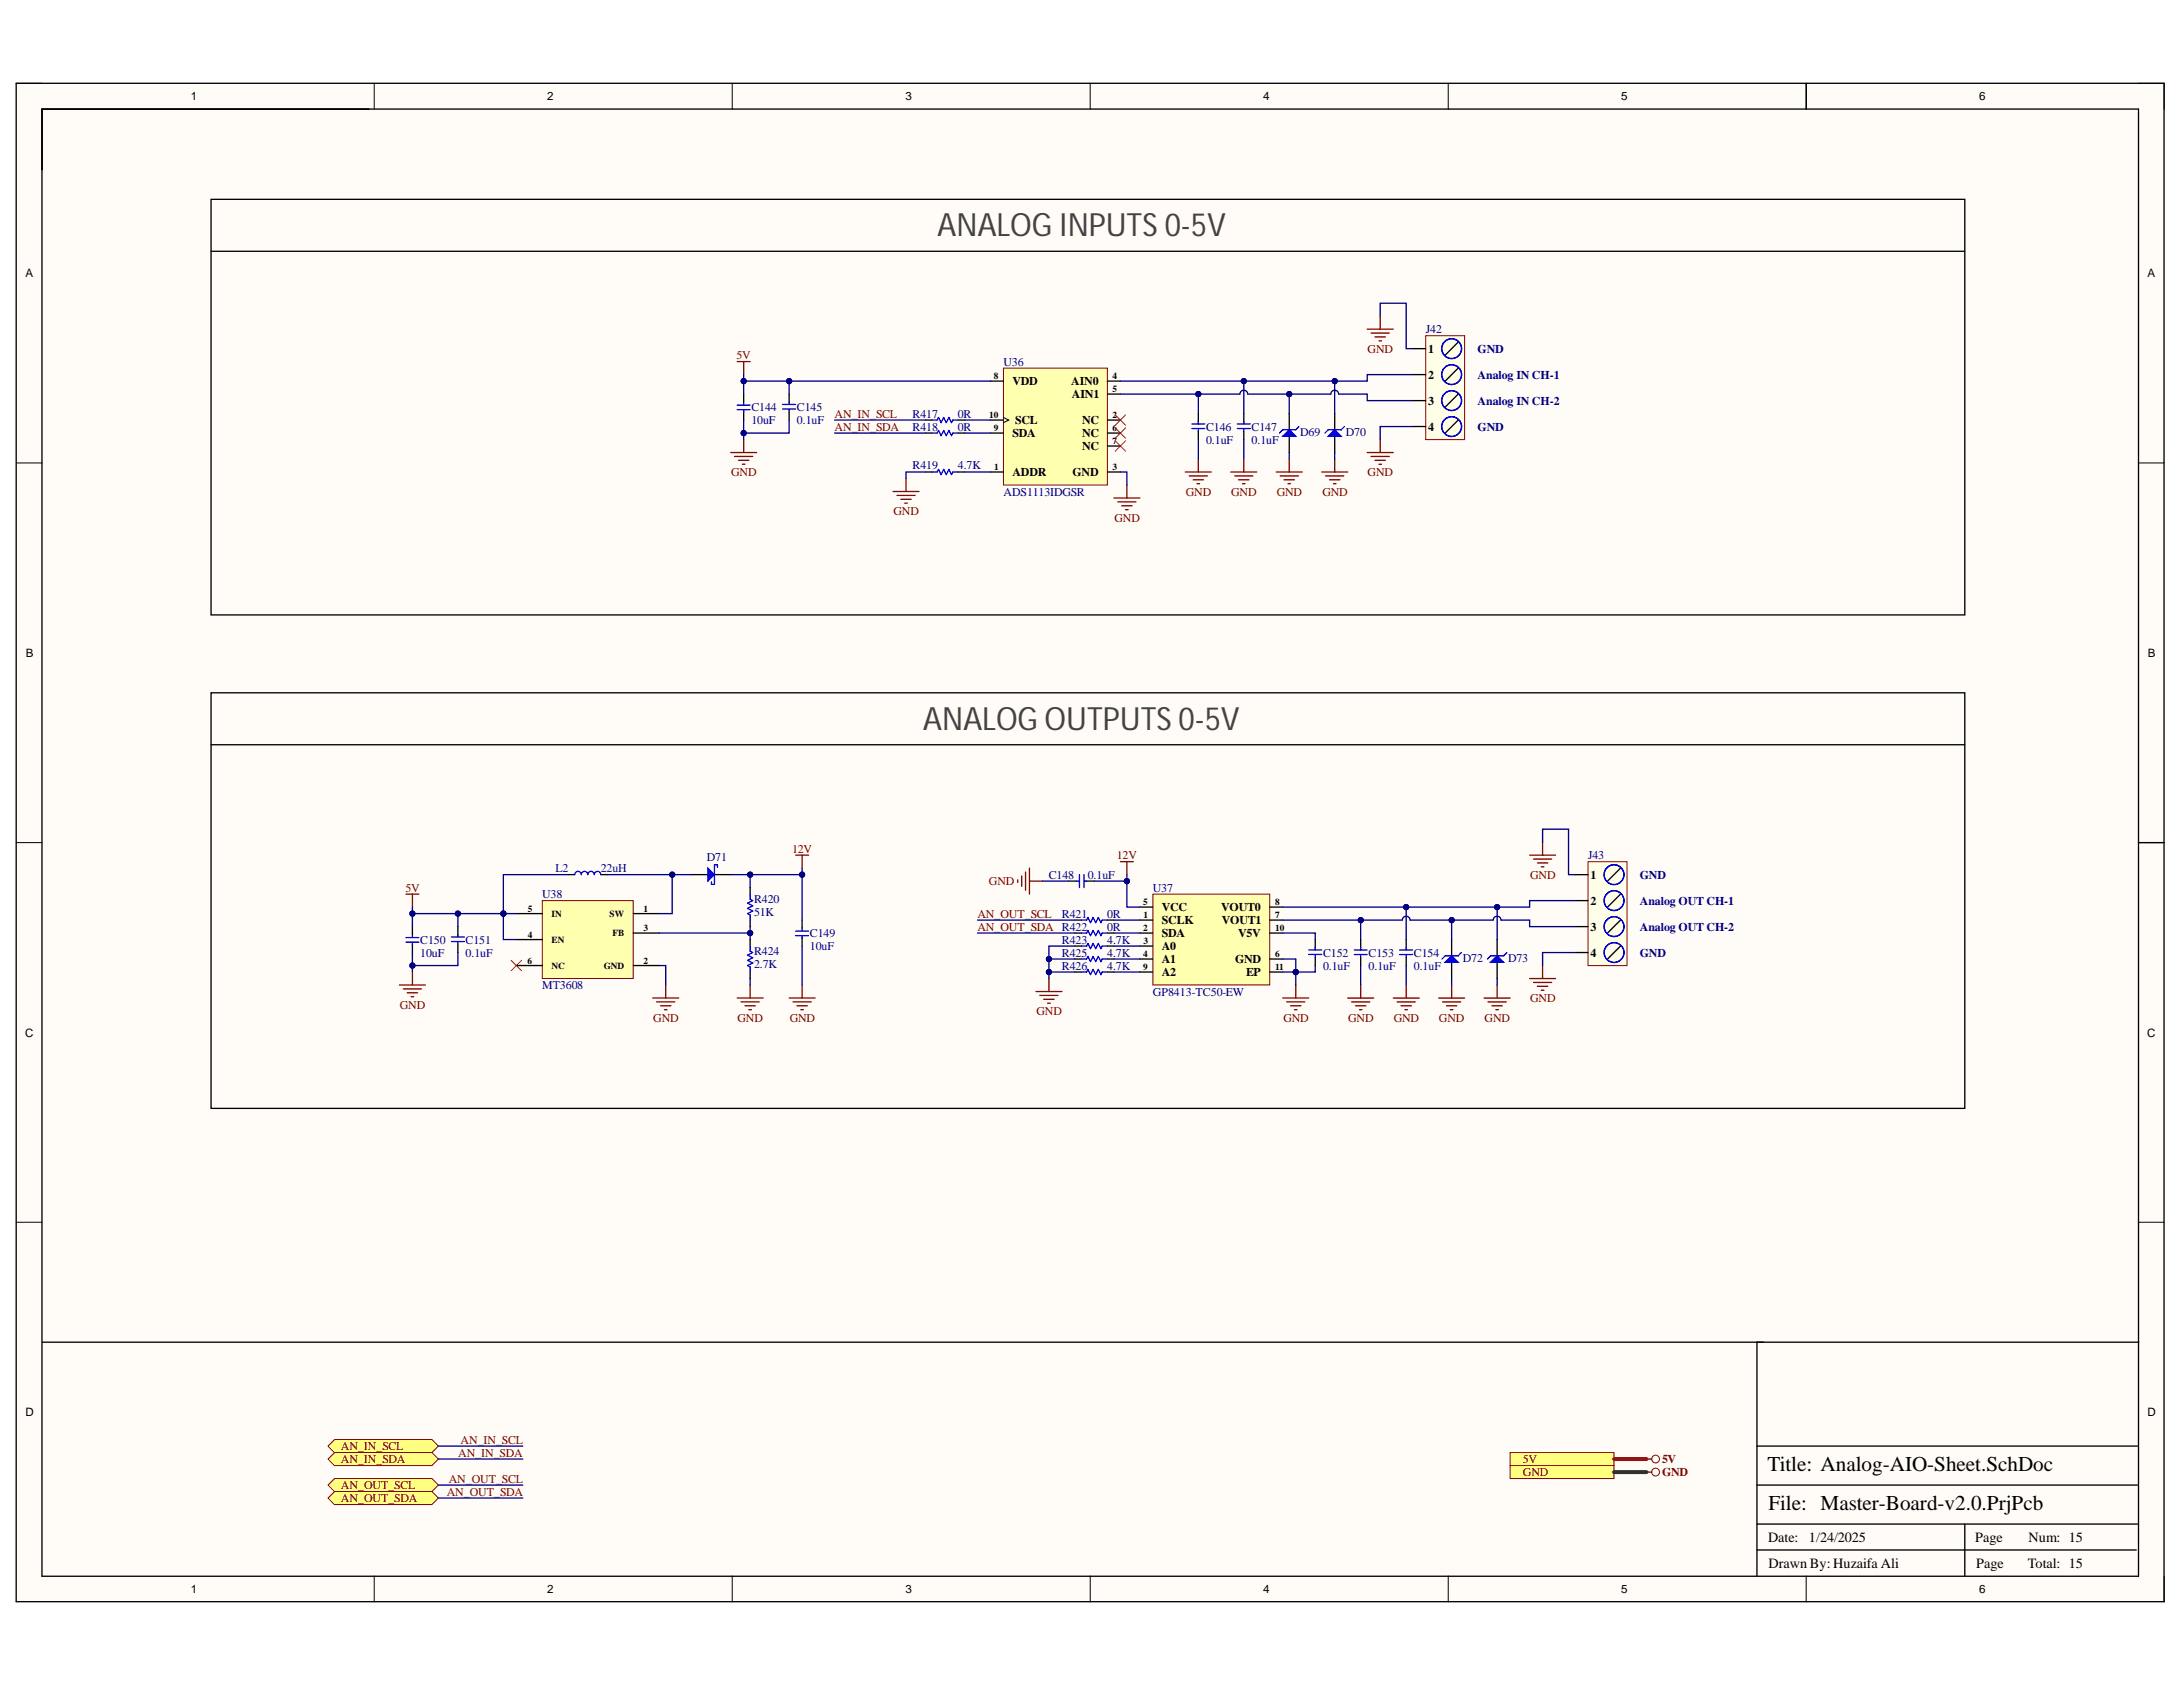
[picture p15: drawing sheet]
<svg xmlns="http://www.w3.org/2000/svg" width="279mm" height="216mm" viewBox="0 0 279 216" stroke-linecap="round" stroke-linejoin="round" font-family="sans-serif">
<defs><g id="words">
<g font-size="4.1" fill="#434343">
<text x="119.9" y="30.2">ANALOG INPUTS0-5V</text>
<text x="118.1" y="93.4">ANALOG OUTPUTS0-5V</text>
</g>
<g font-size="2.7">
<text x="226.2" y="188.3">Title: Analog-AIO-Sheet.SchDoc</text>
<text x="226.3" y="193.3">File: Master-Board-v2.0.PrjPcb</text>
</g>
<g font-size="1.8">
<text x="226.3" y="197.3">Date:</text>
<text x="231.5" y="197.3">1/24/2025</text>
<text x="252.8" y="197.3">Page</text>
<text x="259.6" y="197.3">Num: 15</text>
<text x="226.3" y="200.7">Drawn By: Huzaifa Ali</text>
<text x="252.9" y="200.7">Page</text>
<text x="259.5" y="200.7">Total: 15</text>
</g>
<g font-size="1.5">
<text x="24.4" y="12.9">1</text>
<text x="70" y="12.9">2</text>
<text x="115.9" y="12.9">3</text>
<text x="161.7" y="12.9">4</text>
<text x="207.5" y="12.9">5</text>
<text x="253.3" y="12.9">6</text>
<text x="3.3" y="35.5">A</text>
<text x="274.8" y="35.5">A</text>
<text x="182.8" y="45.2">1</text>
<text x="129.6" y="49.3">VDD</text>
<text x="137.1" y="49.3">AIN0</text>
<text x="137.2" y="51">AIN1</text>
<text x="182.8" y="48.5">2</text>
<text x="182.8" y="51.8">3</text>
<text x="129.6" y="55.9">SDA</text>
<text x="129.9" y="54.3">SCL</text>
<text x="138.5" y="54.3">NC</text>
<text x="138.5" y="55.9">NC</text>
<text x="138.5" y="57.6">NC</text>
<text x="182.8" y="55.1">4</text>
<text x="129.6" y="60.9">ADDR</text>
<text x="137.3" y="60.9">GND</text>
<text x="3.3" y="84.1">B</text>
<text x="274.9" y="84.1">B</text>
<text x="203.6" y="112.5">1</text>
<text x="148.7" y="118.3">SCLK</text>
<text x="148.7" y="119.9">SDA</text>
<text x="148.7" y="116.6">VCC</text>
<text x="156.3" y="116.6">VOUT0</text>
<text x="156.4" y="118.3">VOUT1</text>
<text x="158.5" y="119.9">V5V</text>
<text x="203.6" y="115.8">2</text>
<text x="203.6" y="119.1">3</text>
<text x="148.7" y="121.6">A0</text>
<text x="148.7" y="123.2">A1</text>
<text x="148.7" y="124.9">A2</text>
<text x="158.1" y="123.2">GND</text>
<text x="159.5" y="124.9">EP</text>
<text x="203.6" y="122.4">4</text>
<text x="3.2" y="132.7">C</text>
<text x="274.8" y="132.7">C</text>
<text x="3.3" y="181.3">D</text>
<text x="274.8" y="181.3">D</text>
<text x="24.4" y="203.9">1</text>
<text x="70" y="203.9">2</text>
<text x="115.9" y="203.9">3</text>
<text x="161.7" y="203.9">4</text>
<text x="207.5" y="203.9">5</text>
<text x="253.3" y="203.9">6</text>
</g>
<g font-size="1.5" fill="#800000">
<text x="94.3" y="46">5V</text>
<text x="175" y="45.2">GND</text>
<text x="106.8" y="53.4">AN_IN_SCL</text>
<text x="106.8" y="55.1">AN_IN_SDA</text>
<text x="93.6" y="60.9">GND</text>
<text x="114.4" y="65.9">GND</text>
<text x="151.8" y="63.4">GND</text>
<text x="157.6" y="63.4">GND</text>
<text x="163.4" y="63.4">GND</text>
<text x="169.2" y="63.4">GND</text>
<text x="175" y="60.9">GND</text>
<text x="142.6" y="66.8">GND</text>
<text x="101.4" y="109.1">12V</text>
<text x="126.6" y="113.3">GND</text>
<text x="142.9" y="110">12V</text>
<text x="195.8" y="112.5">GND</text>
<text x="51.9" y="114.1">5V</text>
<text x="125.1" y="117.5">AN_OUT_SCL</text>
<text x="125.1" y="119.1">AN_OUT_SDA R422</text>
<text x="51.2" y="129.1">GND</text>
<text x="83.6" y="130.7">GND</text>
<text x="94.4" y="130.7">GND</text>
<text x="101.1" y="130.7">GND</text>
<text x="132.7" y="129.9">GND</text>
<text x="164.3" y="130.7">GND</text>
<text x="172.5" y="130.7">GND</text>
<text x="178.4" y="130.7">GND</text>
<text x="184.2" y="130.7">GND</text>
<text x="190" y="130.7">GND</text>
<text x="195.8" y="128.2">GND</text>
<text x="43.6" y="185.6">AN_IN_SCL</text>
<text x="59" y="184.8">AN_IN_SCL</text>
<text x="43.6" y="187.3">AN_IN_SDA</text>
<text x="43.6" y="190.6">AN_OUT_SCL</text>
<text x="57.2" y="191.4">AN_OUT_SDA</text>
<text x="57.4" y="189.8">AN_OUT_SCL</text>
<text x="58.7" y="186.4">AN_IN_SDA</text>
<text x="194.9" y="188.9">GND</text>
<text x="194.9" y="187.3">5V</text>
<text x="212.7" y="188.9">GND</text>
<text x="212.7" y="187.3">5V</text>
<text x="43.6" y="192.2">AN_OUT_SDA</text>
</g>
<g font-size="1.5" fill="#000080">
<text x="128.4" y="46.8">U36</text>
<text x="182.5" y="42.7">J42</text>
<text x="189.1" y="45.2">GND</text>
<text x="96.2" y="52.6">C144</text>
<text x="102" y="52.6">C145</text>
<text x="116.8" y="53.4">R417</text>
<text x="122.6" y="53.4">0R</text>
<text x="189.1" y="48.5">Analog IN CH-1</text>
<text x="189.1" y="51.8">Analog IN CH-2</text>
<text x="96.2" y="54.3">10uF</text>
<text x="102" y="54.3">0.1uF</text>
<text x="116.8" y="55.1">R418</text>
<text x="122.6" y="55.1">0R</text>
<text x="154.4" y="55.1">C146</text>
<text x="154.4" y="56.8">0.1uF</text>
<text x="160.2" y="55.1">C147</text>
<text x="160.2" y="56.8">0.1uF</text>
<text x="166.4" y="55.8">D69</text>
<text x="172.2" y="55.8">D70</text>
<text x="189.1" y="55.1">GND</text>
<text x="116.8" y="60.1">R419</text>
<text x="122.6" y="60.1">4.7K</text>
<text x="128.4" y="63.4">ADS1113IDGSR</text>
<text x="71.1" y="111.6">L2</text>
<text x="76.9" y="111.6">22uH</text>
<text x="90.5" y="110.2">D71</text>
<text x="134.2" y="112.5">C148</text>
<text x="139.2" y="112.5">0.1uF</text>
<text x="203.2" y="110">J43</text>
<text x="209.9" y="112.5">GND</text>
<text x="69.4" y="115">U38</text>
<text x="96.5" y="115.6">R420</text>
<text x="96.5" y="117.3">51K</text>
<text x="103.7" y="119.9">C149</text>
<text x="135.9" y="117.5">R421</text>
<text x="141.7" y="119.1">0R</text>
<text x="141.7" y="117.5">0R</text>
<text x="147.6" y="114.1">U37</text>
<text x="209.9" y="115.8">Analog OUT CH-1</text>
<text x="209.9" y="119.1">Analog OUT CH-2</text>
<text x="53.8" y="120.8">C150</text>
<text x="53.8" y="122.4">10uF</text>
<text x="59.6" y="120.8">C151</text>
<text x="59.6" y="122.4">0.1uF</text>
<text x="96.5" y="122.3">R424</text>
<text x="96.5" y="123.9">2.7K</text>
<text x="103.7" y="121.6">10uF</text>
<text x="135.9" y="124.1">R426</text>
<text x="135.9" y="122.4">R425</text>
<text x="135.9" y="120.8">R423</text>
<text x="141.7" y="124.1">4.7K</text>
<text x="141.7" y="122.4">4.7K</text>
<text x="141.7" y="120.8">4.7K</text>
<text x="169.3" y="122.4">C152</text>
<text x="169.3" y="124.1">0.1uF</text>
<text x="175.2" y="122.4">C153</text>
<text x="175.2" y="124.1">0.1uF</text>
<text x="181" y="122.4">C154</text>
<text x="181" y="124.1">0.1uF</text>
<text x="187.2" y="123.1">D72</text>
<text x="193" y="123.1">D73</text>
<text x="209.9" y="122.4">GND</text>
<text x="69.4" y="126.6">MT3608</text>
<text x="147.6" y="127.4">GP8413-TC50-EW</text>
</g>
<g font-size="1.2">
<text x="126.6" y="53.5">10</text>
<text x="127.2" y="48.5">8</text>
<text x="142.4" y="53.5">2</text>
<text x="142.4" y="48.5">4</text>
<text x="142.4" y="50.2">5</text>
<text x="127.2" y="55.2">9</text>
<text x="142.4" y="55.2">6</text>
<text x="142.4" y="56.8">7</text>
<text x="127.3" y="60.2">1</text>
<text x="142.4" y="60.2">3</text>
<text x="67.5" y="120">4</text>
<text x="67.5" y="116.7">5</text>
<text x="70.6" y="117.3">IN</text>
<text x="78" y="117.3">SW</text>
<text x="78.4" y="119.8">FB</text>
<text x="82.4" y="116.7">1</text>
<text x="82.4" y="119.2">3</text>
<text x="146.3" y="119.2">2</text>
<text x="146.3" y="115.8">5</text>
<text x="146.4" y="117.5">1</text>
<text x="163.2" y="117.5">7</text>
<text x="163.2" y="115.8">8</text>
<text x="163.2" y="119.2">10</text>
<text x="67.5" y="123.3">6</text>
<text x="70.6" y="120.7">EN</text>
<text x="70.6" y="124">NC</text>
<text x="77.3" y="124">GND</text>
<text x="82.4" y="123.3">2</text>
<text x="146.3" y="122.5">4</text>
<text x="146.3" y="124.2">9</text>
<text x="146.4" y="120.8">3</text>
<text x="163.2" y="122.5">6</text>
<text x="163.2" y="124.2">11</text>
</g>
</g></defs>
<g fill="#fffcf8">
<path d="M2.1 10.7h274.9v194.3h-274.9z" fill-rule="evenodd"/>
<path d="M5.4 14h268.3v187.7h-268.3z" fill-rule="evenodd"/>
</g>
<g fill="none" stroke="#000" stroke-width=".13">
<path d="M2.1 10.7h3.3M47.9 10.7v3.3M93.7 10.7v3.3M139.5 10.7v3.3M185.4 10.7v3.3M231.2 10.7v3.3M273.7 10.7h3.3v3.3M2.1 59.2h3.3M273.7 59.2h3.3M2.1 107.8h3.3M273.7 107.8h3.3M2.1 156.4h3.3"/>
<path d="M273.7 156.4h3.3M47.9 201.7v3.3M93.7 201.7v3.3M139.5 201.7v3.3M185.4 201.7v3.3M231.2 201.7v3.3M277 201.7v3.3"/>
</g>
<g fill="none" stroke="#000" stroke-width=".17">
<path d="M2.1 10.7h274.9v194.3h-274.9zM5.4 14h268.3v187.7h-268.3zM5.4 14h41.8M231.2 10.7v3.3M27 25.5h224.5v53.2h-224.5zM27 32.2h224.5M27 88.7h224.5v53.1h-224.5zM27 95.3h224.5M273.7 107.8h3.3M5.4 171.8h268.3M224.9 171.8v29.9M224.9 198.4h48.5"/>
<path d="M224.9 195h48.7M224.9 190.1h48.7M224.9 185.1h48.7M251.5 195v6.7"/>
</g>
<path d="M69.4 115.3h11.7v9.9h-11.7z" fill-rule="evenodd" fill="#ffffb0"/>
<path d="M69.4 115.3h11.7v9.9h-11.7z" fill="none" stroke="#800000" stroke-width=".13"/>
<path d="M58.6 118.6v1.1M66.1 116.9h3.3M72.7 111.9h.9M76.9 111.9h.8M81.1 116.9h3.3M81.1 119.4h3.3M88.5 111.9h2.1M91.4 111.9h2.1M58.6 120.9v1M66.1 123.6h3.3M66.1 120.2h3.3M81.1 123.6h3.3" fill="none" stroke="#000" stroke-width=".17"/>
<path d="M52 114.4h1.6M52.8 114.4v1.7M51.1 126.1h3.3M51.6 126.6h2.3M52.1 127.1h1.4M52.6 127.6h.3M52.8 124.4v1.7M83.5 127.7h3.4M84 128.2h2.4M84.5 128.7h1.4M85 129.2h.4M85.2 126.1v1.6" fill="none" stroke="#800000" stroke-width=".17"/>
<path d="M57.8 119.9h1.6M58.6 119.6v.3M73.6 111.9a.42 .42 0 0 1 .4-.4 .42 .42 0 0 1 .4 .4 .41 .41 0 0 1 .4-.4 .41 .41 0 0 1 .4 .4 .41 .41 0 0 1 .4-.4 .41 .41 0 0 1 .5 .4 .41 .41 0 0 1 .4-.4 .41 .41 0 0 1 .4 .4M57.8 120.5h1.6M58.6 120.6v.3" fill="none" stroke="#00f" stroke-width=".17"/>
<path d="M65.4 122.9l1.4 1.3M66.8 122.9l-1.4 1.3" fill="none" stroke="#f00" stroke-width=".13"/>
<path d="M90.6 111.1l.8 .8-.8 .9z" fill="#00f"/>
<g fill="none" stroke="#00f" stroke-width=".17">
<path d="M52 120h1.6M52.8 119.6v.3M90.6 111.1l.8 .8-.8 .9zM91.1 112.8v.4h.3M91.8 111v-.3h-.4v2.5M96 114.4v.7l.3 .2-.6 .3 .6 .3-.6 .4 .6 .3-.6 .3 .3 .2v.7M101.8 119.7h1.7M101.8 119.2h1.7M102.7 118.8v.3M102.7 119.7v.4M52 120.6h1.6M52.8 120.6v.3"/>
<path d="M96 121.1v.6l.3 .2-.6 .3 .6 .4-.6 .3 .6 .3-.6 .4 .3 .1v.7"/>
</g>
<path d="M101.8 109.4h1.7M102.7 109.4v1.7M94.4 127.7h3.3M94.8 128.2h2.4M95.3 128.7h1.4M95.8 129.2h.4M96 126.1v1.6M101 127.7h3.3M101.5 128.2h2.3M102 128.7h1.3M102.5 129.2h.3M102.7 126.1v1.6" fill="none" stroke="#800000" stroke-width=".17"/>
<path d="M52.8 118.6v1M96 113.6v.8M96 117.8v.8M102.7 117.8v1M102.7 120v1.1M52.8 120.8v1.1M96 120.2v.9M96 124.4v.8" fill="none" stroke="#000" stroke-width=".17"/>
<path d="M147.6 114.4h14.9v11.7h-14.9z" fill-rule="evenodd" fill="#ffffb0"/>
<path d="M147.6 114.4h14.9v11.7h-14.9z" fill="none" stroke="#800000" stroke-width=".13"/>
<g fill="none" stroke="#000" stroke-width=".17">
<path d="M136.7 112.8h1M137.6 117.8h.8M137.6 119.4h.8M139 112.8h1.1M141.7 117.8h.9M141.7 119.4h.9M145.9 117.8h1.7M145.9 119.4h1.7M145.9 116.1h1.7M162.5 117.8h1.7M162.5 119.4h1.7M162.5 116.1h1.7"/>
<path d="M137.6 121.1h.8M137.6 122.7h.8M137.6 124.4h.8M141.7 121.1h.9M141.7 122.7h.9M141.7 124.4h.9M145.9 121.1h1.7M145.9 122.7h1.7M145.9 124.4h1.7M162.5 122.7h1.7M162.5 124.4h1.7M168.3 120.2v1.1"/>
<path d="M168.3 122.6v1"/>
</g>
<g fill="none" stroke="#00f" stroke-width=".17">
<path d="M137.7 112.8h.4M138.2 111.9v1.7M138.4 119.4h.7l.1-.3 .4 .6 .3-.6 .3 .6 .4-.6 .3 .6 .2-.3h.6M138.4 117.8h.7l.1-.4 .4 .7 .3-.7 .3 .7 .4-.7 .3 .7 .2-.3h.6M138.7 112.8h.4M138.7 111.9v1.7M138.4 124.4h.7l.1-.3 .4 .6 .3-.6 .3 .6 .4-.6 .3 .6 .2-.3h.6M138.4 122.7h.7l.1-.3 .4 .7 .3-.7 .3 .7 .4-.7 .3 .7 .2-.4h.6M138.4 121.1h.7l.1-.4 .4 .7 .3-.7 .3 .7 .4-.7 .3 .7 .2-.3h.6M167.5 121.6h1.7M167.5 122.2h1.7M168.3 121.2v.4"/>
<path d="M168.3 122.2v.4"/>
</g>
<g fill="none" stroke="#800000" stroke-width=".17">
<path d="M130.3 112.6v.3M130.8 112.1v1.3M131.3 111.6v2.3M131.8 111.1v3.3M131.8 112.8h1.6M143.4 110.3h1.7M144.2 110.3v1.6M132.6 126.9h3.3M133.1 127.4h2.3M133.6 127.9h1.3M134.1 128.4h.3M134.3 125.2v1.7"/>
<path d="M164.2 127.7h3.3M164.7 128.2h2.3M165.2 128.7h1.3M165.7 129.2h.3M165.8 126.1v1.6"/>
</g>
<path d="M203.2 110.3h5v13.3h-5z" fill-rule="evenodd" fill="#ffffe8"/>
<path d="M203.2 110.3h5v13.3h-5z" fill="none" stroke="#800000" stroke-width=".13"/>
<g fill="none" stroke="#000" stroke-width=".17">
<path d="M201.6 111.9h1.6M201.6 115.3h1.6M201.6 118.6h1.6M207.4 111.1l-1.7 1.7M207.4 114.4l-1.7 1.7M207.4 117.8l-1.7 1.6M174.2 120.2v1.1M174.2 122.6v1M180 120.2v1.1M180 122.6v1M185.8 120.2v2.1M185.8 123.2v2"/>
<path d="M201.6 121.9h1.6M207.4 121.1l-1.7 1.6"/>
</g>
<g fill="none" stroke="#00f" stroke-width=".17">
<path d="M173.3 121.6h1.7M173.3 122.2h1.7M174.2 121.2v.4M174.2 122.2v.4M179.1 121.6h1.7M179.1 122.2h1.7M180 121.2v.4M180 122.2v.4"/>
<circle cx="206.6" cy="111.9" r="1.27"/>
<circle cx="206.6" cy="118.6" r="1.27"/>
<circle cx="206.6" cy="115.3" r="1.27"/>
<circle cx="206.6" cy="121.9" r="1.27"/>
</g>
<g fill="none" stroke="#800000" stroke-width=".17">
<path d="M195.8 109.4h3.3M196.3 109.9h2.3M196.8 110.4h1.3M197.3 110.9h.3M197.4 107.8v1.6M172.5 127.7h3.3M173 128.2h2.3M173.5 128.7h1.3M174 129.2h.3M174.2 126.1v1.6M178.3 127.7h3.3M178.8 128.2h2.3"/>
<path d="M179.3 128.7h1.3M179.8 129.2h.3M180 126.1v1.6M195.8 125.2h3.3M196.3 125.7h2.3M196.8 126.2h1.3M197.3 126.7h.3M197.4 123.6v1.6"/>
</g>
<path d="M185 123.2l.8-.9 .8 .9z" fill="#00f"/>
<path d="M185 123.2l.8-.9 .8 .9zM187 121.9l-.4 .4h-1.6l-.5 .4" fill="none" stroke="#00f" stroke-width=".17"/>
<path d="M191.6 120.2v2.1M191.6 123.2v2" fill="none" stroke="#000" stroke-width=".17"/>
<path d="M190.8 123.2l.8-.9 .8 .9z" fill="#00f"/>
<path d="M190.8 123.2l.8-.9 .8 .9zM192.9 121.9l-.5 .4h-1.6l-.4 .4" fill="none" stroke="#00f" stroke-width=".17"/>
<path d="M184.1 127.7h3.4M184.6 128.2h2.4M185.1 128.7h1.4M185.6 129.2h.4M185.8 126.1v1.6M189.9 127.7h3.4M190.4 128.2h2.4M191 128.7h1.3M191.4 129.2h.4M191.6 126.1v1.6" fill="none" stroke="#800000" stroke-width=".17"/>
<path d="M128.4 47.1h13.3v15h-13.3z" fill-rule="evenodd" fill="#ffffb0"/>
<path d="M128.4 47.1h13.3v15h-13.3z" fill="none" stroke="#800000" stroke-width=".13"/>
<g fill="none" stroke="#000" stroke-width=".17">
<path d="M95.2 50.4v1M95.2 52.7v1.1M101 50.4v1.1M101 52.8v1M118.5 53.8h.8M118.5 55.4h.8M122.6 53.8h.8M122.6 55.4h.8M126.8 53.8h1.6M126.8 48.8h1.6M126.8 55.4h1.6M141.7 53.8h1.7"/>
<path d="M141.7 48.8h1.7M141.7 50.4h1.7M141.7 55.4h1.7M141.7 57.1h1.7M118.5 60.4h.8M122.6 60.4h.8M126.8 60.4h1.6M141.7 60.4h1.7"/>
</g>
<path d="M128.4 53.4l.7 .4-.7 .3" fill="none" stroke="#000" stroke-width=".13"/>
<g fill="none" stroke="#800000" stroke-width=".17">
<path d="M93.5 57.9h3.3M94 58.4h2.3M94.4 46.3h1.6M94.5 58.9h1.3M95 59.4h.3M95.2 46.3v1.6M95.2 56.3v1.6M114.3 62.9h3.3M114.8 63.4h2.3M115.3 63.9h1.3M115.8 64.4h.3M116 61.2v1.7"/>
<path d="M142.6 63.7h3.3M143.1 64.2h2.3M143.6 64.7h1.3M144.1 65.2h.3M144.2 62.1v1.6"/>
</g>
<path d="M94.4 52.4h1.6M94.4 51.9h1.6M95.2 51.4v.4M95.2 52.4v.4M100.2 51.8h1.6M100.2 52.3h1.6M101 51.4v.4M101 52.4v.4M119.3 55.4h.7l.1-.3 .4 .7 .3-.7 .3 .7 .3-.7 .4 .7 .2-.4h.6M119.3 53.8h.7l.1-.4 .4 .7 .3-.7 .3 .7 .3-.7 .4 .7 .2-.3h.6M119.3 60.4h.7l.1-.3 .4 .6 .3-.6 .3 .6 .3-.6 .4 .6 .2-.3h.6" fill="none" stroke="#00f" stroke-width=".17"/>
<path d="M142.7 53.1l1.4 1.3M142.7 54.8l1.4 1.3M142.7 56.4l1.4 1.3M144.1 53.1l-1.4 1.3M144.1 54.8l-1.4 1.3M144.1 56.4l-1.4 1.3" fill="none" stroke="#f00" stroke-width=".13"/>
<path d="M182.5 43h5v13.3h-5z" fill-rule="evenodd" fill="#ffffe8"/>
<path d="M182.5 43h5v13.3h-5z" fill="none" stroke="#800000" stroke-width=".13"/>
<g fill="none" stroke="#000" stroke-width=".17">
<path d="M153.4 52.9v1.1M153.4 55.3v1M159.2 52.9v1.1M159.2 55.3v1M165 52.9v2.1M165 55.8v2.1M180.8 44.6h1.7M180.8 47.9h1.7M180.8 51.3h1.7M180.8 54.6h1.7M186.6 43.8l-1.6 1.7M186.6 47.1l-1.6 1.7"/>
<path d="M186.6 50.4l-1.6 1.7M186.6 53.8l-1.6 1.6"/>
</g>
<g fill="none" stroke="#00f" stroke-width=".17">
<path d="M152.5 54.3h1.7M152.5 54.8h1.7M153.4 53.9v.4M153.4 54.9v.4M158.4 54.3h1.6M158.4 54.8h1.6M159.2 53.9v.4M159.2 54.9v.4"/>
<circle cx="185.8" cy="47.9" r="1.27"/>
<circle cx="185.8" cy="54.6" r="1.27"/>
<circle cx="185.8" cy="44.6" r="1.27"/>
<circle cx="185.8" cy="51.3" r="1.27"/>
</g>
<g fill="none" stroke="#800000" stroke-width=".17">
<path d="M153.4 58.7v1.7M159.2 58.7v1.7M175 42.1h3.3M175 57.9h3.3M175.5 42.6h2.3M175.5 58.4h2.3M176 43.1h1.3M176 58.9h1.3M176.5 43.6h.3M176.5 59.4h.3M176.6 40.5v1.6M176.6 56.3v1.6"/>
<path d="M151.7 60.4h3.3M152.2 60.9h2.3M152.7 61.4h1.3M153.2 61.9h.3M157.5 60.4h3.4M158 60.9h2.4M158.5 61.4h1.4M159 61.9h.4"/>
</g>
<path d="M164.2 55.8l.8-.8 .8 .8z" fill="#00f"/>
<path d="M164.2 55.8l.8-.8 .8 .8zM166.3 54.6l-.5 .4h-1.6l-.4 .4" fill="none" stroke="#00f" stroke-width=".17"/>
<path d="M170.8 52.9v2.1M170.8 55.8v2.1" fill="none" stroke="#000" stroke-width=".17"/>
<path d="M170 55.8l.8-.8 .9 .8z" fill="#00f"/>
<path d="M170 55.8l.8-.8 .9 .8zM172.1 54.6l-.4 .4h-1.7l-.4 .4" fill="none" stroke="#00f" stroke-width=".17"/>
<path d="M165 58.7v1.7M170.8 58.7v1.7M163.3 60.4h3.4M163.8 60.9h2.4M164.3 61.4h1.4M164.8 61.9h.4M169.2 60.4h3.3M169.7 60.9h2.3M170.2 61.4h1.3M170.7 61.9h.3" fill="none" stroke="#800000" stroke-width=".17"/>
<path d="M193.3 187.6h13.3v1.6h-13.3z" fill-rule="evenodd" fill="#ffff80"/>
<g fill="none" stroke="#800000" stroke-width=".13">
<path d="M193.3 187.6h13.3v1.6h-13.3z"/>
<circle cx="211.9" cy="188.4" r=".5"/>
</g>
<path d="M210.7 188.4h.7" fill="none" stroke="#800000" stroke-width=".17"/>
<path d="M193.3 185.9h13.3v1.7h-13.3z" fill-rule="evenodd" fill="#ffff80"/>
<g fill="none" stroke="#800000" stroke-width=".13">
<path d="M193.3 185.9h13.3v1.7h-13.3z"/>
<circle cx="211.9" cy="186.7" r=".5"/>
</g>
<path d="M210.7 186.7h.7" fill="none" stroke="#800000" stroke-width=".17"/>
<path d="M42.8 184.2h12.5l.8 .9-.8 .8h-12.5l-.8-.8z" fill-rule="evenodd" fill="#ffff80"/>
<path d="M42.8 184.2h12.5l.8 .9-.8 .8h-12.5l-.8-.8z" fill="none" stroke="#800000" stroke-width=".13"/>
<path d="M42 186.7l.8-.8h12.5l.8 .8-.8 .9h-12.5z" fill-rule="evenodd" fill="#ffff80"/>
<path d="M42 186.7l.8-.8h12.5l.8 .8-.8 .9h-12.5z" fill="none" stroke="#800000" stroke-width=".13"/>
<path d="M42.8 189.2h12.5l.8 .9-.8 .8h-12.5l-.8-.8z" fill-rule="evenodd" fill="#ffff80"/>
<path d="M42.8 189.2h12.5l.8 .9-.8 .8h-12.5l-.8-.8z" fill="none" stroke="#800000" stroke-width=".13"/>
<path d="M42.8 190.9h12.5l.8 .8-.8 .9h-12.5l-.8-.9z" fill-rule="evenodd" fill="#ffff80"/>
<path d="M42.8 190.9h12.5l.8 .8-.8 .9h-12.5l-.8-.9z" fill="none" stroke="#800000" stroke-width=".13"/>
<path d="M58.6 121.9v1.7h-5.8" fill="none" stroke="#000080" stroke-width=".17"/>
<circle cx="52.8" cy="123.6" r=".33" fill="#000080"/>
<circle cx="52.8" cy="123.6" r=".33" fill="none" stroke="#000080" stroke-width=".13"/>
<path d="M52.8 116.9v1.7" fill="none" stroke="#000080" stroke-width=".17"/>
<circle cx="52.8" cy="116.9" r=".33" fill="#000080"/>
<circle cx="52.8" cy="116.9" r=".33" fill="none" stroke="#000080" stroke-width=".13"/>
<path d="M58.6 116.9v1.7" fill="none" stroke="#000080" stroke-width=".17"/>
<circle cx="58.6" cy="116.9" r=".33" fill="#000080"/>
<circle cx="58.6" cy="116.9" r=".33" fill="none" stroke="#000080" stroke-width=".13"/>
<path d="M64.4 116.9v3.3h1.7" fill="none" stroke="#000080" stroke-width=".17"/>
<circle cx="64.4" cy="116.9" r=".33" fill="#000080"/>
<circle cx="64.4" cy="116.9" r=".33" fill="none" stroke="#000080" stroke-width=".13"/>
<path d="M72.7 111.9h-8.3v5M84.4 123.6h.8v2.5" fill="none" stroke="#000080" stroke-width=".17"/>
<circle cx="64.4" cy="116.9" r=".33" fill="#000080"/>
<circle cx="64.4" cy="116.9" r=".33" fill="none" stroke="#000080" stroke-width=".13"/>
<path d="M77.7 111.9h8.3v5h-1.6" fill="none" stroke="#000080" stroke-width=".17"/>
<circle cx="86" cy="111.9" r=".33" fill="#000080"/>
<circle cx="86" cy="111.9" r=".33" fill="none" stroke="#000080" stroke-width=".13"/>
<path d="M86 111.9h2.5" fill="none" stroke="#000080" stroke-width=".17"/>
<circle cx="86" cy="111.9" r=".33" fill="#000080"/>
<circle cx="86" cy="111.9" r=".33" fill="none" stroke="#000080" stroke-width=".13"/>
<path d="M96 111.9v1.7" fill="none" stroke="#000080" stroke-width=".17"/>
<circle cx="96" cy="111.9" r=".33" fill="#000080"/>
<circle cx="96" cy="111.9" r=".33" fill="none" stroke="#000080" stroke-width=".13"/>
<path d="M96 118.6v.8h-11.6M96 125.2v.9" fill="none" stroke="#000080" stroke-width=".17"/>
<circle cx="96" cy="119.4" r=".33" fill="#000080"/>
<circle cx="96" cy="119.4" r=".33" fill="none" stroke="#000080" stroke-width=".13"/>
<path d="M96 119.4v.8" fill="none" stroke="#000080" stroke-width=".17"/>
<circle cx="96" cy="119.4" r=".33" fill="#000080"/>
<circle cx="96" cy="119.4" r=".33" fill="none" stroke="#000080" stroke-width=".13"/>
<path d="M102.7 111.9v5.9" fill="none" stroke="#000080" stroke-width=".17"/>
<circle cx="102.7" cy="111.9" r=".33" fill="#000080"/>
<circle cx="102.7" cy="111.9" r=".33" fill="none" stroke="#000080" stroke-width=".13"/>
<path d="M102.7 121.1v5M134.3 122.7h3.3M142.6 121.1h3.3M142.6 122.7h3.3M142.6 124.4h3.3" fill="none" stroke="#000080" stroke-width=".17"/>
<circle cx="134.3" cy="122.7" r=".33" fill="#000080"/>
<circle cx="134.3" cy="122.7" r=".33" fill="none" stroke="#000080" stroke-width=".13"/>
<path d="M134.3 124.4h3.3" fill="none" stroke="#000080" stroke-width=".17"/>
<circle cx="134.3" cy="124.4" r=".33" fill="#000080"/>
<circle cx="134.3" cy="124.4" r=".33" fill="none" stroke="#000080" stroke-width=".13"/>
<path d="M125.1 119.4h12.5M125.1 117.8h12.5M133.4 112.8h3.3M142.6 119.4h3.3M142.6 117.8h3.3M144.2 111.9v.9h-4.1" fill="none" stroke="#000080" stroke-width=".17"/>
<circle cx="144.2" cy="112.8" r=".33" fill="#000080"/>
<circle cx="144.2" cy="112.8" r=".33" fill="none" stroke="#000080" stroke-width=".13"/>
<path d="M144.2 112.8v3.3h1.7" fill="none" stroke="#000080" stroke-width=".17"/>
<circle cx="144.2" cy="112.8" r=".33" fill="#000080"/>
<circle cx="144.2" cy="112.8" r=".33" fill="none" stroke="#000080" stroke-width=".13"/>
<path d="M164.2 119.4h4.1v.8M174.2 117.8v2.4M197.4 107.8v-1.7h3.4v5.8h.8M201.6 121.9h-4.2v1.7" fill="none" stroke="#000080" stroke-width=".17"/>
<circle cx="174.2" cy="117.8" r=".33" fill="#000080"/>
<circle cx="174.2" cy="117.8" r=".33" fill="none" stroke="#000080" stroke-width=".13"/>
<path d="M180 116.1v4.1" fill="none" stroke="#000080" stroke-width=".17"/>
<circle cx="180" cy="116.1" r=".33" fill="#000080"/>
<circle cx="180" cy="116.1" r=".33" fill="none" stroke="#000080" stroke-width=".13"/>
<path d="M185.8 117.8v2.4M174.2 123.6v2.5M180 123.6v2.5M185.8 125.2v.9M191.6 125.2v.9" fill="none" stroke="#000080" stroke-width=".17"/>
<circle cx="185.8" cy="117.8" r=".33" fill="#000080"/>
<circle cx="185.8" cy="117.8" r=".33" fill="none" stroke="#000080" stroke-width=".13"/>
<path d="M191.6 116.1v4.1" fill="none" stroke="#000080" stroke-width=".17"/>
<circle cx="191.6" cy="116.1" r=".33" fill="#000080"/>
<circle cx="191.6" cy="116.1" r=".33" fill="none" stroke="#000080" stroke-width=".13"/>
<path d="M101 53.8v1.6h-5.8M118.5 60.4h-2.5v.8M123.4 60.4h3.4M143.4 60.4h.8v1.7" fill="none" stroke="#000080" stroke-width=".17"/>
<circle cx="95.2" cy="55.4" r=".33" fill="#000080"/>
<circle cx="95.2" cy="55.4" r=".33" fill="none" stroke="#000080" stroke-width=".13"/>
<path d="M95.2 48.8v1.6" fill="none" stroke="#000080" stroke-width=".17"/>
<circle cx="95.2" cy="48.8" r=".33" fill="#000080"/>
<circle cx="95.2" cy="48.8" r=".33" fill="none" stroke="#000080" stroke-width=".13"/>
<path d="M101 48.8v1.6" fill="none" stroke="#000080" stroke-width=".17"/>
<circle cx="101" cy="48.8" r=".33" fill="#000080"/>
<circle cx="101" cy="48.8" r=".33" fill="none" stroke="#000080" stroke-width=".13"/>
<path d="M95.2 47.9v.9h31.6M106.8 55.4h11.7M106.8 53.8h11.7M123.4 55.4h3.4M123.4 53.8h3.4" fill="none" stroke="#000080" stroke-width=".17"/>
<circle cx="101" cy="48.8" r=".33" fill="#000080"/>
<circle cx="101" cy="48.8" r=".33" fill="none" stroke="#000080" stroke-width=".13"/>
<circle cx="95.2" cy="48.8" r=".33" fill="#000080"/>
<circle cx="95.2" cy="48.8" r=".33" fill="none" stroke="#000080" stroke-width=".13"/>
<path d="M95.2 53.8v2.5" fill="none" stroke="#000080" stroke-width=".17"/>
<circle cx="95.2" cy="55.4" r=".33" fill="#000080"/>
<circle cx="95.2" cy="55.4" r=".33" fill="none" stroke="#000080" stroke-width=".13"/>
<path d="M153.4 50.4v2.5M176.6 40.5v-1.7h3.4v5.8h.8M180.8 54.6h-4.2v1.7" fill="none" stroke="#000080" stroke-width=".17"/>
<circle cx="153.4" cy="50.4" r=".33" fill="#000080"/>
<circle cx="153.4" cy="50.4" r=".33" fill="none" stroke="#000080" stroke-width=".13"/>
<path d="M159.2 48.8v4.1" fill="none" stroke="#000080" stroke-width=".17"/>
<circle cx="159.2" cy="48.8" r=".33" fill="#000080"/>
<circle cx="159.2" cy="48.8" r=".33" fill="none" stroke="#000080" stroke-width=".13"/>
<path d="M153.4 56.3v2.4M159.2 56.3v2.4M165 50.4v2.5M165 57.9v.8M170.8 57.9v.8" fill="none" stroke="#000080" stroke-width=".17"/>
<circle cx="165" cy="50.4" r=".33" fill="#000080"/>
<circle cx="165" cy="50.4" r=".33" fill="none" stroke="#000080" stroke-width=".13"/>
<path d="M170.8 48.8v4.1" fill="none" stroke="#000080" stroke-width=".17"/>
<circle cx="170.8" cy="48.8" r=".33" fill="#000080"/>
<circle cx="170.8" cy="48.8" r=".33" fill="none" stroke="#000080" stroke-width=".13"/>
<path d="M143.4 50.4h15.3a.5 .5 0 0 1 .5-.5 .5 .5 0 0 1 .5 .5h10.6a.5 .5 0 0 1 .5-.5 .5 .5 0 0 1 .5 .5h3.7v.9h5.8" fill="none" stroke="#000080" stroke-width=".17"/>
<circle cx="165" cy="50.4" r=".33" fill="#000080"/>
<circle cx="165" cy="50.4" r=".33" fill="none" stroke="#000080" stroke-width=".13"/>
<circle cx="153.4" cy="50.4" r=".33" fill="#000080"/>
<circle cx="153.4" cy="50.4" r=".33" fill="none" stroke="#000080" stroke-width=".13"/>
<path d="M180.8 47.9h-5.8v.9h-31.6" fill="none" stroke="#000080" stroke-width=".17"/>
<circle cx="170.8" cy="48.8" r=".33" fill="#000080"/>
<circle cx="170.8" cy="48.8" r=".33" fill="none" stroke="#000080" stroke-width=".13"/>
<circle cx="159.2" cy="48.8" r=".33" fill="#000080"/>
<circle cx="159.2" cy="48.8" r=".33" fill="none" stroke="#000080" stroke-width=".13"/>
<path d="M52.8 116.1v.8h13.3" fill="none" stroke="#000080" stroke-width=".17"/>
<circle cx="52.8" cy="116.9" r=".33" fill="#000080"/>
<circle cx="52.8" cy="116.9" r=".33" fill="none" stroke="#000080" stroke-width=".13"/>
<circle cx="58.6" cy="116.9" r=".33" fill="#000080"/>
<circle cx="58.6" cy="116.9" r=".33" fill="none" stroke="#000080" stroke-width=".13"/>
<circle cx="64.4" cy="116.9" r=".33" fill="#000080"/>
<circle cx="64.4" cy="116.9" r=".33" fill="none" stroke="#000080" stroke-width=".13"/>
<path d="M102.7 111.1v.8h-9.2" fill="none" stroke="#000080" stroke-width=".17"/>
<circle cx="96" cy="111.9" r=".33" fill="#000080"/>
<circle cx="96" cy="111.9" r=".33" fill="none" stroke="#000080" stroke-width=".13"/>
<circle cx="102.7" cy="111.9" r=".33" fill="#000080"/>
<circle cx="102.7" cy="111.9" r=".33" fill="none" stroke="#000080" stroke-width=".13"/>
<path d="M137.6 121.1h-3.3v4.1" fill="none" stroke="#000080" stroke-width=".17"/>
<circle cx="134.3" cy="122.7" r=".33" fill="#000080"/>
<circle cx="134.3" cy="122.7" r=".33" fill="none" stroke="#000080" stroke-width=".13"/>
<circle cx="134.3" cy="124.4" r=".33" fill="#000080"/>
<circle cx="134.3" cy="124.4" r=".33" fill="none" stroke="#000080" stroke-width=".13"/>
<path d="M168.3 123.6v.8h-4.1" fill="none" stroke="#000080" stroke-width=".17"/>
<circle cx="165.8" cy="124.4" r=".33" fill="#000080"/>
<circle cx="165.8" cy="124.4" r=".33" fill="none" stroke="#000080" stroke-width=".13"/>
<path d="M164.2 117.8h15.3a.5 .5 0 0 1 .5-.5 .5 .5 0 0 1 .5 .5h10.6a.5 .5 0 0 1 .5-.5 .5 .5 0 0 1 .5 .5h3.7v.8h5.8" fill="none" stroke="#000080" stroke-width=".17"/>
<circle cx="185.8" cy="117.8" r=".33" fill="#000080"/>
<circle cx="185.8" cy="117.8" r=".33" fill="none" stroke="#000080" stroke-width=".13"/>
<circle cx="174.2" cy="117.8" r=".33" fill="#000080"/>
<circle cx="174.2" cy="117.8" r=".33" fill="none" stroke="#000080" stroke-width=".13"/>
<path d="M201.6 115.3h-5.8v.8h-31.6" fill="none" stroke="#000080" stroke-width=".17"/>
<circle cx="191.6" cy="116.1" r=".33" fill="#000080"/>
<circle cx="191.6" cy="116.1" r=".33" fill="none" stroke="#000080" stroke-width=".13"/>
<circle cx="180" cy="116.1" r=".33" fill="#000080"/>
<circle cx="180" cy="116.1" r=".33" fill="none" stroke="#000080" stroke-width=".13"/>
<path d="M52.8 121.9v2.5" fill="none" stroke="#000080" stroke-width=".17"/>
<circle cx="52.8" cy="123.6" r=".33" fill="#000080"/>
<circle cx="52.8" cy="123.6" r=".33" fill="none" stroke="#000080" stroke-width=".13"/>
<path d="M206.6 188.4h4.1" fill="none" stroke="#274e13" stroke-width=".51"/>
<path d="M206.6 186.7h4.1" fill="none" stroke="#f00" stroke-width=".51"/>
<path d="M164.2 122.7h1.6M165.8 124.4v1.7M56.1 185.1h10.8M56.1 186.7h10.8M56.1 190.1h10.8M56.1 191.7h10.8" fill="none" stroke="#000080" stroke-width=".17"/>
<circle cx="165.8" cy="124.4" r=".33" fill="#000080"/>
<circle cx="165.8" cy="124.4" r=".33" fill="none" stroke="#000080" stroke-width=".13"/>
<path d="M165.8 122.7v1.7" fill="none" stroke="#000080" stroke-width=".17"/>
<circle cx="165.8" cy="124.4" r=".33" fill="#000080"/>
<circle cx="165.8" cy="124.4" r=".33" fill="none" stroke="#000080" stroke-width=".13"/>
<use href="#words"/>
</svg>
